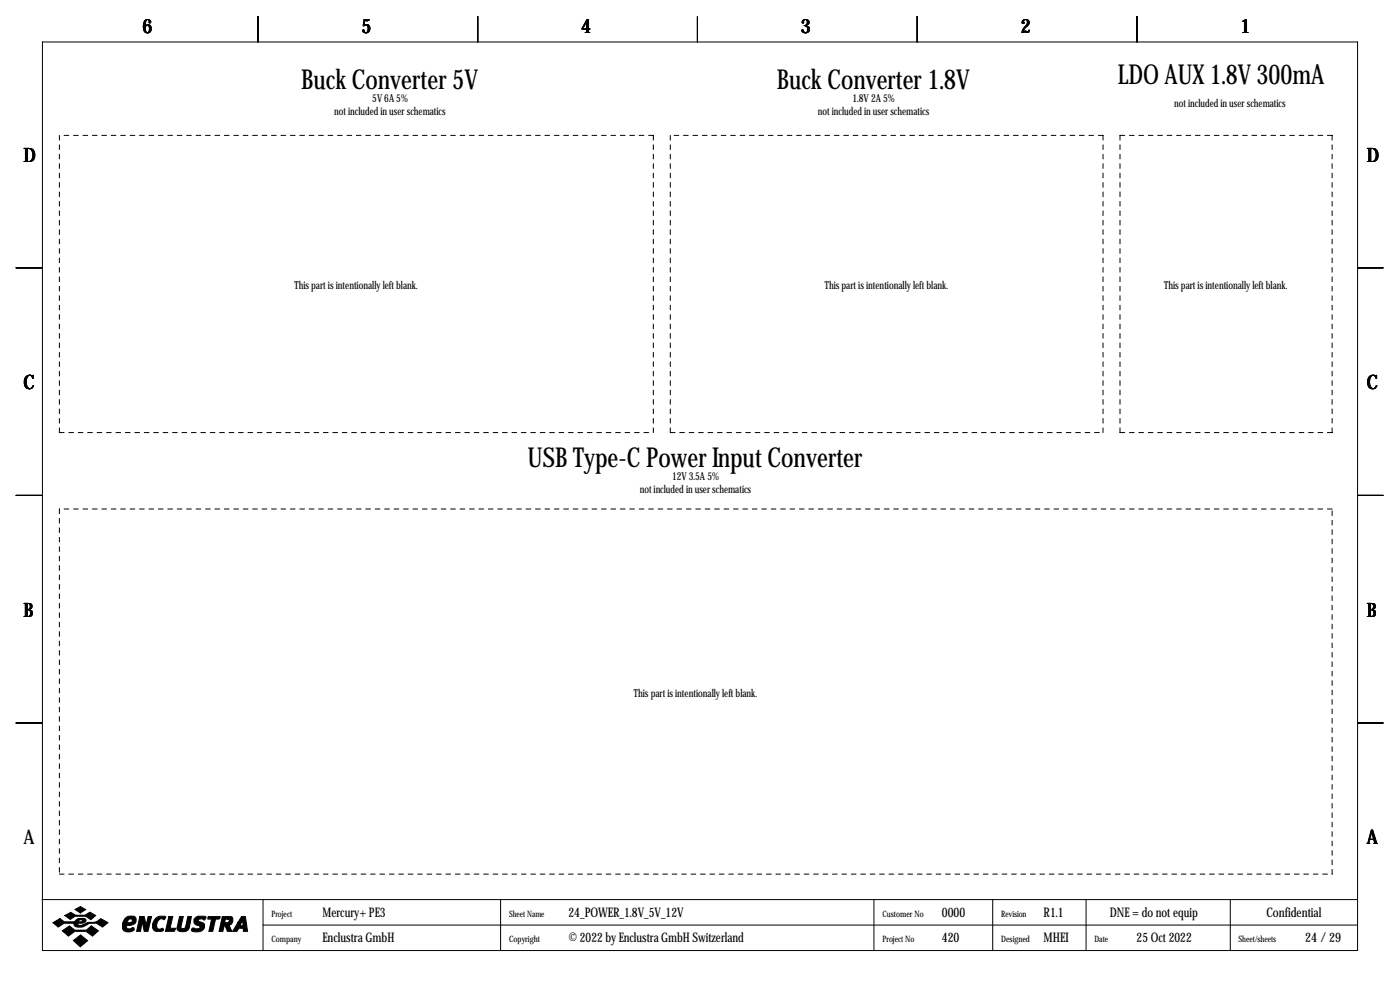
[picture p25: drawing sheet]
<svg xmlns="http://www.w3.org/2000/svg" width="419mm" height="297mm" viewBox="0 0 419 297" stroke-linecap="round" stroke-linejoin="round" font-family="sans-serif">
<defs><g id="words">
<g font-size="8.2">
<text x="90.1" y="26.5">Buck Converter 5V</text>
<text x="232.5" y="26.5">Buck Converter 1.8V</text>
<text x="334.6" y="25.3">LDO AUX 1.8V 300mA</text>
<text x="157.9" y="139.6">USB Type-C Power Input Converter</text>
</g>
<g font-size="5.9">
<text x="42.7" y="9.8">6</text>
<text x="108.2" y="9.8">5</text>
<text x="174" y="9.8">4</text>
<text x="239.8" y="9.8">3</text>
<text x="305.6" y="9.8">2</text>
<text x="371.3" y="9.8">1</text>
<text x="7" y="48.4">D</text>
<text x="409.2" y="48.4">D</text>
<text x="7" y="116.4">C</text>
<text x="409.2" y="116.4">C</text>
<text x="7" y="184.5">B</text>
<text x="409.2" y="184.5">B</text>
<text x="7" y="252.6">A</text>
<text x="409.2" y="252.6">A</text>
</g>
<g font-size="4">
<text x="96.5" y="274.2">Mercury+ PE3</text>
<text x="170.2" y="274.2">24_POWER_1.8V_5V_12V</text>
<text x="281.9" y="274.2">0000</text>
<text x="312.4" y="274.2">R1.1</text>
<text x="332.3" y="274.2">DNE = do not equip</text>
<text x="379.1" y="274.2">Confidential</text>
<text x="96.5" y="281.8">Enclustra GmbH</text>
<text x="170.2" y="281.8">© 2022 by Enclustra GmbH Switzerland</text>
<text x="281.9" y="281.8">420</text>
<text x="312.4" y="281.8">MHEI</text>
<text x="340.3" y="281.8">25 Oct 2022</text>
<text x="390.8" y="281.8">24 /29</text>
</g>
<g font-size="3.3">
<text x="100.1" y="34.4">not included in user schematics</text>
<text x="111.5" y="30.6">5V 6A 5%</text>
<text x="244.9" y="34.4">not included in user schematics</text>
<text x="255.2" y="30.6">1.8V 2A 5%</text>
<text x="351.5" y="31.9">not included in user schematics</text>
<text x="88.2" y="86.5">This part is intentionally left blank.</text>
<text x="246.9" y="86.5">This part is intentionally left blank.</text>
<text x="348.5" y="86.5">This part is intentionally left blank.</text>
<text x="201.2" y="143.6">12V 3.5A 5%</text>
<text x="191.5" y="147.4">not included in user schematics</text>
<text x="189.8" y="208.4">This part is intentionally left blank.</text>
</g>
<g font-size="2.6">
<text x="81.3" y="274.2">Project</text>
<text x="152.4" y="274.2">Sheet Name</text>
<text x="264.2" y="274.2">Customer No</text>
<text x="299.7" y="274.2">Revision</text>
<text x="81.3" y="281.8">Company</text>
<text x="152.4" y="281.8">Copyright</text>
<text x="264.2" y="281.8">Project No</text>
<text x="299.7" y="281.8">Designed</text>
<text x="327.7" y="281.8">Date</text>
<text x="370.7" y="281.8">Sheet/sheets</text>
</g>
</g></defs>
<g fill="none" stroke="#000" stroke-width=".3">
<path d="M12.7 12.6h393.7v271.7h-393.7zM77.2 4.9v7.7M143 4.9v7.7M208.8 4.9v7.7M274.6 4.9v7.7M340.4 4.9v7.7M4.8 80.1h7.6M406.4 80.1h7.6M4.8 148.2h7.6M406.4 148.2h7.6M4.8 216.3h7.6M406.4 216.3h7.6"/>
<path d="M12.6 269.1h393.7M78.7 269.1v15.2M78.7 276.7h327.6M149.9 269.1v15.2M261.6 269.1v15.2M297.2 269.1v15.2M325.1 269.1v15.2M368.3 269.1v15.2"/>
</g>
<g fill="#000" stroke="#000" stroke-width=".3">
<path d="M15.8 276l2.1-1.2 1.4 1 3.1-.2a1.77 1.77 0 0 1 1.9-.9v.4l-.6 .2-.2 .5h.9l.3-.3-.2-.4h-.2v-.4l1.1 .1 .4 .3a.92 .92 0 0 1-1 1.1h-1.4l-.1 .1 .1 .4a3.7 3.7 0 0 0 3-.8 4 4 0 0 0 3.8-1.1l2.1 1.2-1.6 1.3a4.4 4.4 0 0 0-6 0h-1.5l-.7-.2-.4-.4 .1-.5h-3l-1.8 1.1zM19.4 273.9l1.8-1 1.4 .9h2.9l1.4-.9 1.8 1-1.5 1.2-1.5-1h-3.2l-1.5 .9zM22.5 272l1.6-.8 1.6 .9-1.6 1zM18.6 278.4l2.2-1.4 1.6 1.2h3.5l1.4-1.2 2.2 1.4-1.8 1.6-1.9-1.4h-3.4l-1.9 1.4zM37.4 274.7a1.75 1.75 0 0 1 1.8-.6v.7a.82 .82 0 0 0-.8 1.2h.6a.6 .6 0 0 0 .6-.5 .6 .6 0 0 0-.4-.7v-.7h.8l.5 .3a1.61 1.61 0 0 1 0 1.7 1.61 1.61 0 0 1-1.5 .7h-1l-.1 .6 .3 .4h.9a.56 .56 0 0 1 .7-.4 .56 .56 0 0 1 .4 .7 2.18 2.18 0 0 1-3.5-.4 3.5 3.5 0 0 1 .7-3zM41.9 274.2h1.3l.5 2.6 .6-2.6h1.1l-1.1 4.4h-1.1l-.6-2.9-.5 2.9h-1.2zM46.7 274.6a2.78 2.78 0 0 1 2.9-.4l-.4 .9a1.32 1.32 0 0 0-2.1 .8l-.2 .8a.98 .98 0 0 0 1.1 1.2 .55 .55 0 0 1 .6-.2 .55 .55 0 0 1 .4 .6l-.7 .3h-1.6a1.79 1.79 0 0 1-.8-2.7zM50.5 274.2h1.2l-.8 3.5h1.7l-.4 .9h-2.7zM53.7 274.2h1.2l-.7 3.1a.73 .73 0 0 0 .7 .5 .73 .73 0 0 0 .7-.6l.6-3h1.1l-.7 3.4a2.15 2.15 0 0 1-3.6 .2zM58.3 274.7l1.1-.6h1.8l.5 .2-.4 .8h-.3a.94 .94 0 0 0-1.7 .3l1.7 .8a1.71 1.71 0 0 1-.1 1.8 1.71 1.71 0 0 1-1.7 .8h-.8a.73 .73 0 0 1-1-.8 .6 .6 0 0 1 .4-.5 .6 .6 0 0 1 .7 .3h.7a.52 .52 0 0 0 .6-.2 .52 .52 0 0 0-.2-.7 1.39 1.39 0 0 1-1.4-.6 1.39 1.39 0 0 1 .1-1.6zM62.2 274.4l.2-.2h3.5l-.4 .7h-1l-.8 3.7h-1.2l.8-3.7h-1.1zM66.5 274.2h1.7v.7h-.7l-.2 1.1h.9l.3-.3a.44 .44 0 0 0 .1-.5 .44 .44 0 0 0-.4-.3v-.7h1l.5 .5v.9a1.03 1.03 0 0 1-1.2 1l.9 2h-1.3l-.8-1.8-.6 1.8h-1.1z"/>
<path d="M72.3 274.2h1.2l.6 4.4h-1.3v-.9h-1.3l-.6 .9h-1.3l1.7-2.7h1l-.4 .8 .2 .2h.4l.2-.2v-1.5l-.4 .7h-1zM21.9 281.3l2.2-1.6 2.1 1.7-2.2 1.8z"/>
</g>
<g fill="none" stroke="#000" stroke-width=".3" stroke-dasharray="1.4 1.4">
<path d="M17.8 40.5v88.9M195.6 40.5h-177.8M200.7 40.5v88.9M330.2 40.5h-129.5M335.3 40.5v88.9M398.8 40.5h-63.5M17.8 129.4h177.8M195.6 129.4v-88.9M200.7 129.4h129.5M330.2 129.4v-88.9M335.3 129.4h63.5M398.8 129.4v-88.9"/>
<path d="M17.8 152.3v109.2M398.8 152.3h-381M17.8 261.5h381M398.8 261.5v-109.2"/>
</g>
<use href="#words"/>
</svg>
